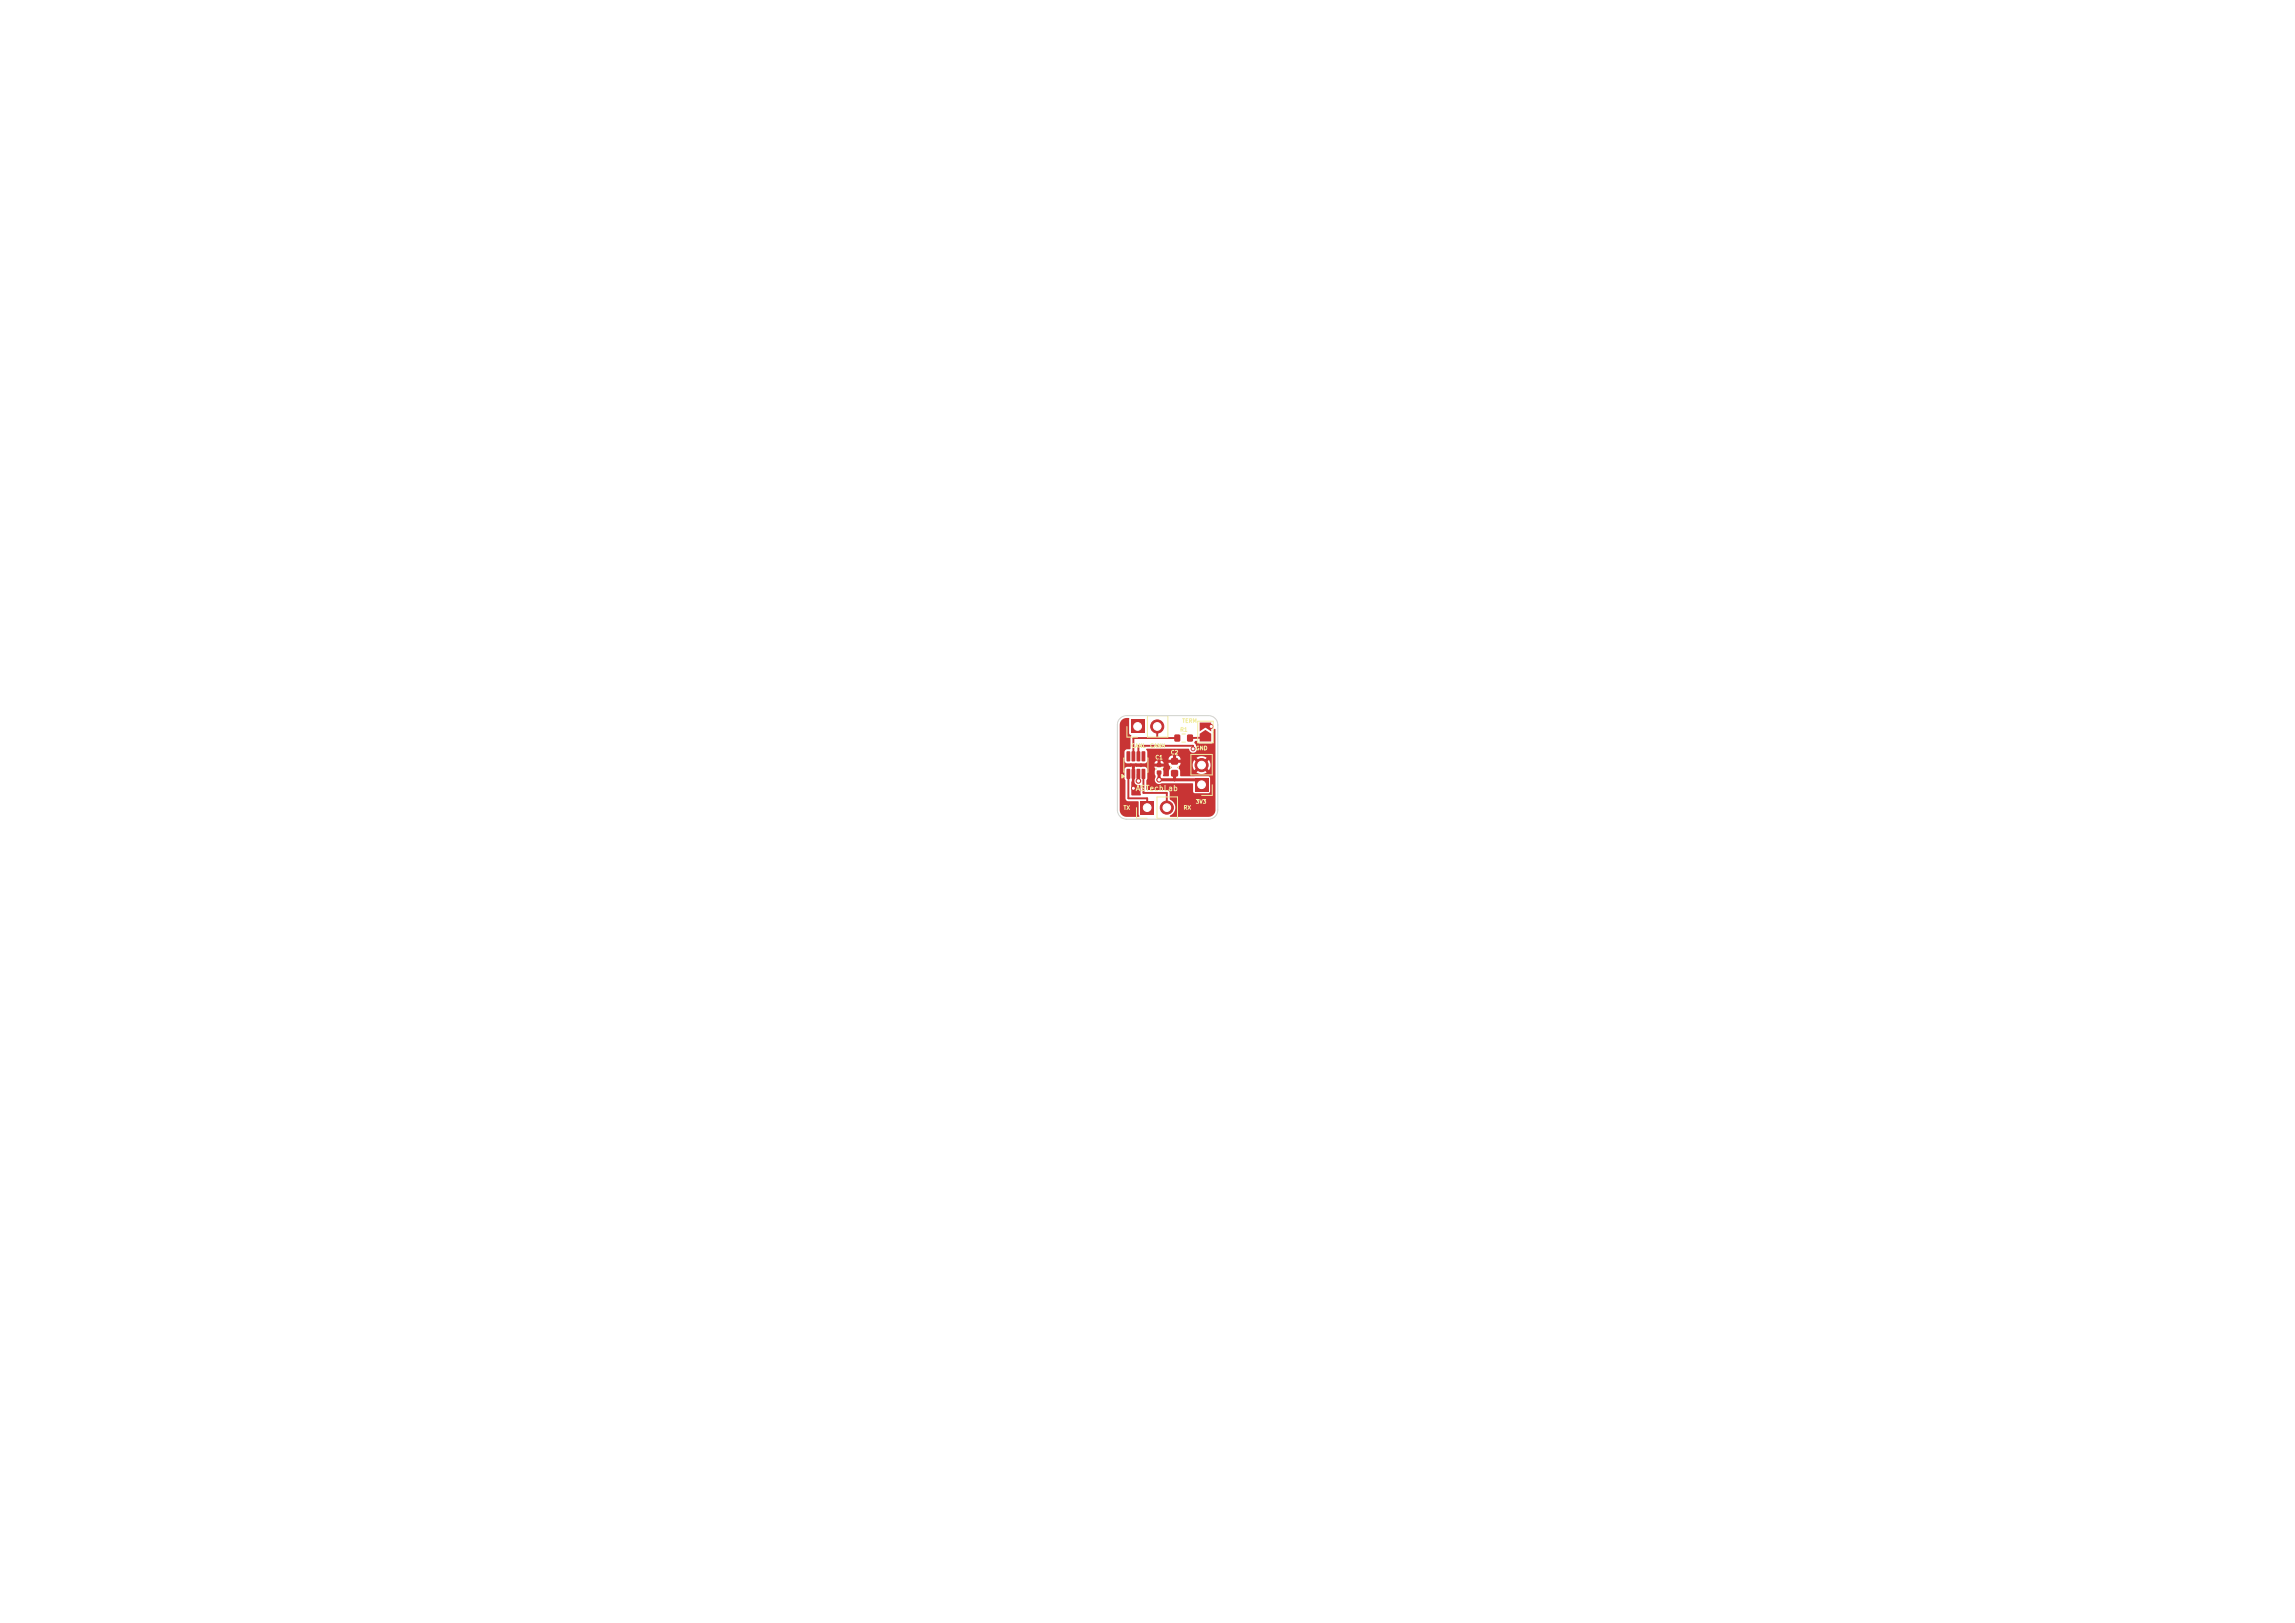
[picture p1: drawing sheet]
<svg xmlns="http://www.w3.org/2000/svg" width="297mm" height="210mm" viewBox="0 0 297 210" stroke-linecap="round" stroke-linejoin="round" font-family="sans-serif">
<defs><g id="words">
<text font-size=".7" fill="#f2eda1" x="146.9" y="102.5">ASTechLab</text>
<g font-size=".5" fill="#f2eda1">
<text x="152.7" y="94.8">R1</text>
<text x="152.9" y="93.6">TERM</text>
<text x="146.3" y="96.9">CANL</text>
<text x="148.8" y="96.9">CANH</text>
<text x="149.5" y="98.4">C1</text>
<text x="151.5" y="97.7">C2</text>
<text x="154.7" y="97.2">GND</text>
<text x="145.3" y="104.9">TX</text>
<text x="153.1" y="104.9">RX</text>
<text x="154.7" y="104.1">3V3</text>
</g>
</g></defs>
<g fill="#c83434">
<path d="M149.7 99.7h.6v.5h-.6z"/>
<path d="M149.7 98.8h.6v.4h-.6z"/>
<path d="M152 95.1h.7v.8h-.7z"/>
<path d="M153.7 95.1h.6v.8h-.6z"/>
<path d="M151.6 99.7l.1-.1 .7 .1 .1 .1-.1 .6-.2 .1-.6-.1-.1-.1z"/>
<path d="M151.6 98.1h.1h.7l.1 .2-.1 .6-.2 .1-.6-.1-.1-.2z"/>
<path d="M155.2 94.9l.8-.5 .7 .5v1h-1.5z"/>
<path d="M155.2 93.5h1.5v1.1l-.7-.5-.8 .5z"/>
<path d="M147.6 103.7h1.7v1.7h-1.7z"/>
</g>
<circle cx="151" cy="104.5" r=".85" fill="#c83434" stroke="#c83434" stroke-width=".13"/>
<g fill="#c83434">
<path d="M145.8 99.5h.4l.1 .1v1.1l-.1 .1-.4-.1z"/>
<path d="M146.5 99.5h.3l.1 .1v1.1l-.1 .1-.4-.1z"/>
<path d="M147.1 99.5h.3l.2 .1v1.1l-.1 .1-.4-.1z"/>
<path d="M147.8 99.5h.3l.1 .1v1.1l-.1 .1-.4-.1z"/>
<path d="M147.8 97.2h.3l.1 .1v1.1l-.1 .1-.4-.1z"/>
<path d="M147.1 97.2h.3l.2 .1v1.1l-.1 .1-.4-.1z"/>
<path d="M146.5 97.2h.3l.1 .1v1.1l-.1 .1-.4-.1z"/>
<path d="M145.8 97.2h.4l.1 .1v1.1l-.1 .1-.4-.1z"/>
<path d="M154.7 100.7h1.6v1.7h-1.6z"/>
</g>
<circle cx="155.5" cy="99" r=".85" fill="#c83434" stroke="#c83434" stroke-width=".13"/>
<path d="M146.4 93.2h1.7v1.7h-1.7z" fill="#c83434"/>
<g fill="#c83434" stroke="#c83434" stroke-width=".13">
<circle cx="149.8" cy="94" r=".85"/>
<circle cx="150" cy="100.9" r=".3"/>
<circle cx="147.3" cy="101.1" r=".3"/>
<circle cx="146.7" cy="102" r=".25"/>
<circle cx="154.4" cy="96.9" r=".25"/>
<circle cx="156.8" cy="94" r=".25"/>
</g>
<path d="M150 100v.9h5.5v.6M147.3 100.1v1M152 100.1v.8" fill="none" stroke="#c83434" stroke-width=".4"/>
<path d="M149.8 94v1.5M152.4 95.5h-5.7v2.4M154.4 96.9v-.4h-7.1v1.4M156 95.4l-2 .1M156 94h.7M146 100.1v3.2h2.5v1.2M146.7 100.1v1.9M148 100.1v2.5h3v1.9" fill="none" stroke="#c83434" stroke-width=".25"/>
<path d="M145.2 93.2l.4-.3 .5 .1v1.9l.2 .2a.21 .21 0 0 1 0 .4v1.4l-.5 .1-.3 .2v1.3l.3 .3h2.4l.2-.2 .1-.4 3.3 .1v-.5h.4v.5h.6a.52 .52 0 0 0-.6-.5h-.7l-.3 .4h-2.7v-.9l-.2-.4h5.5h.1a.51 .51 0 0 0 .7 .4 .51 .51 0 0 0 .2-.8v-.1a.26 .26 0 0 1-.2-.3 .26 .26 0 0 1 .1-.2h.3l.1 .2 .1 .1h1.6l.2-.3v-1.2a.32 .32 0 0 1 .2-.4l.1 10.5a.9 .9 0 0 1-.9 .9h-4.9l-.1-.1a1.18 1.18 0 0 0 .7-1.1 1.18 1.18 0 0 0-.7-1.1v-.8l-.3-.4h-2.7v-1.2l.1-.3v-1.2l-.3-.3h-1.2h2.4l.1 .3-.1 .6 .1 .5a.57 .57 0 0 0 .1 .7 .57 .57 0 0 0 .7 .1h4h.1v1l.2 .2h1.8l.2-.2-.1-1.9-.1-.1h-3.6h-.1v-.8l-.3-.3 .3-.4h1.6l.1 .4 .2 .4 .4-.5 .3 .3-.5 .4 .1 .1a1.14 1.14 0 0 0 1.3-.1l-.5-.4 .3-.3 .4 .5 .1-.1a1.14 1.14 0 0 0-.1-1.3l-.4 .5-.3-.3 .5-.4-.1-.1a1.14 1.14 0 0 0-1.3 .1l.5 .4-.3 .3-.4-.5-.3 .6h-1.6l.1-.2h-1.6l.1 .3 .3 .3-.3 .4-.1 .7h-.7v-.7a.3 .3 0 0 1 .1-.5h-3.7l-.1 1.6a.58 .58 0 0 0 .1 .6 .58 .58 0 0 0 .6 .2l.1 1.3h-1.2l.1-3.7-.8 .1-.2 .3v1.1l.1 .3 .1 2.4 .3 .3h1.3l.1 1.7 .1 .2-.1 .1h-1.6a.9 .9 0 0 1-.9-.9v-6h4.9v-.4h.4v.4h.4l-.1-.3-.3-.1-.6 .1-.2 .3h-4.5v-5l.1-.3z" fill="#c83434"/>
<path d="M145.5 98.1h-.1v1.8h.1M148.5 98.1h.1v1.8h-.1M149.6 99.4v.2M150.4 99.4v.2M151.5 99.1v.3M152.5 99.1v.3M152.9 95h.5M152.9 96h.5M155 93.3h2v2.8h-2zM145.2 100.2l.3 .2-.3 .3zM147.1 104.5v1.4h1.4M149.7 103.1h2.7v2.8h-2.7z" fill="none" stroke="#f2eda1" stroke-width=".13"/>
<path d="M145.2 100.2l.3 .2-.3 .3z" fill="#f2eda1"/>
<path d="M145.8 94v1.4h1.4M148.5 92.6h2.6v2.8h-2.6zM154.1 97.6h2.8v2.7h-2.8zM156.9 101.5v1.4h-1.4" fill="none" stroke="#f2eda1" stroke-width=".13"/>
<path d="M145 93l.4-.3 .4-.1h10.6a1.2 1.2 0 0 1 1.2 1.2v11a1.2 1.2 0 0 1-1.2 1.2h-10.6a1.2 1.2 0 0 1-1.2-1.2v-11l.1-.4z" fill="none" stroke="#d0d2cd" stroke-width=".13"/>
<g fill="#fff" stroke="#fff" stroke-width=".13">
<circle cx="150" cy="100.9" r=".15"/>
<circle cx="147.3" cy="101.1" r=".15"/>
<circle cx="146.7" cy="102" r=".12"/>
<circle cx="154.4" cy="96.9" r=".12"/>
<circle cx="156.7" cy="94" r=".12"/>
<circle cx="148.5" cy="104.5" r=".5"/>
<circle cx="151" cy="104.5" r=".5"/>
<circle cx="155.5" cy="101.5" r=".5"/>
<circle cx="155.5" cy="99" r=".5"/>
<circle cx="147.2" cy="94" r=".5"/>
<circle cx="149.8" cy="94" r=".5"/>
</g>
<use href="#words"/>
</svg>
